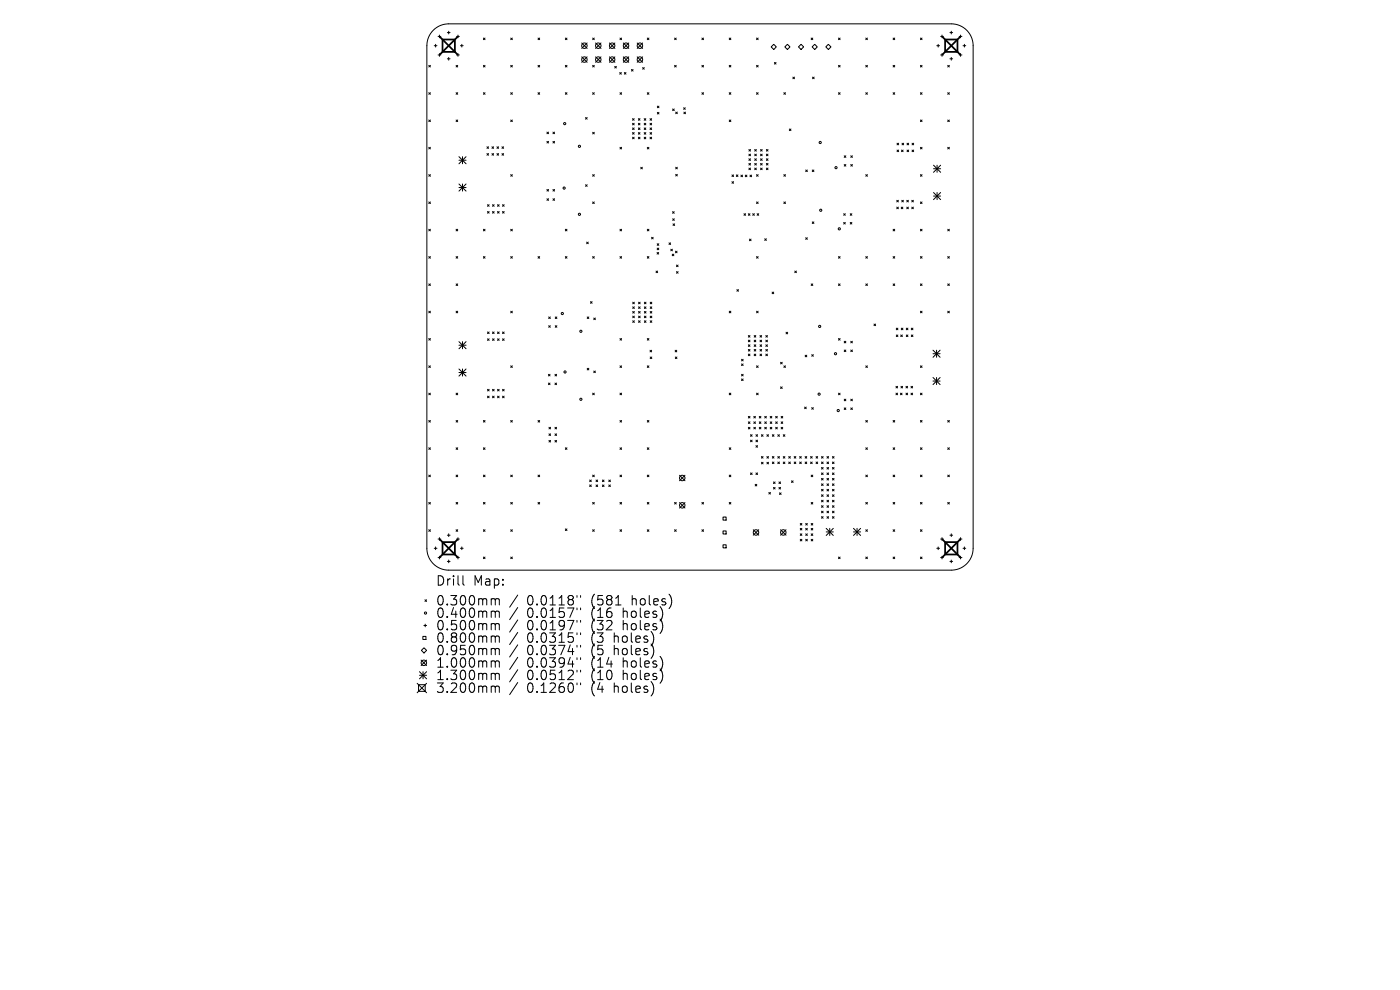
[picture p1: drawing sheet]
<svg xmlns="http://www.w3.org/2000/svg" width="297mm" height="210mm" viewBox="0 0 297 210" stroke-linecap="round" stroke-linejoin="round" font-family="sans-serif">
<defs><g id="words">
<g font-size="2.8">
<text x="92.5" y="124.5">Drill</text>
<text x="100.4" y="124.5">Map:</text>
<text x="92.5" y="128.7">0.300mm</text>
<text x="92.5" y="131.3">0.400mm</text>
<text x="111.7" y="128.7">0.0118&quot;</text>
<text x="111.7" y="131.3">0.0157&quot;</text>
<text x="125.4" y="128.7">(581</text>
<text x="125.4" y="131.3">(16</text>
<text x="132.1" y="131.3">holes)</text>
<text x="134" y="128.7">holes)</text>
<text x="92.5" y="133.9">0.500mm</text>
<text x="92.5" y="136.6">0.800mm</text>
<text x="111.7" y="133.9">0.0197&quot;</text>
<text x="111.7" y="136.6">0.0315&quot;</text>
<text x="125.4" y="133.9">(32</text>
<text x="125.4" y="136.6">(3</text>
<text x="130.2" y="136.6">holes)</text>
<text x="132.1" y="133.9">holes)</text>
<text x="92.5" y="139.2">0.950mm</text>
<text x="92.5" y="141.9">1.000mm</text>
<text x="111.7" y="139.2">0.0374&quot;</text>
<text x="111.7" y="141.9">0.0394&quot;</text>
<text x="125.4" y="139.2">(5</text>
<text x="125.4" y="141.9">(14</text>
<text x="130.2" y="139.2">holes)</text>
<text x="132.1" y="141.9">holes)</text>
<text x="92.5" y="144.5">1.300mm</text>
<text x="92.5" y="147.2">3.200mm</text>
<text x="111.7" y="144.5">0.0512&quot;</text>
<text x="111.7" y="147.2">0.1260&quot;</text>
<text x="125.4" y="144.5">(10</text>
<text x="125.4" y="147.2">(4</text>
<text x="130.2" y="147.2">holes)</text>
<text x="132.1" y="144.5">holes)</text>
</g>
</g></defs>
<g fill="none" stroke="#000" stroke-width=".21">
<path d="M91 13.9l.3 .3M91 19.7l.3 .3M91.3 13.9l-.3 .3M91.3 19.7l-.3 .3M92 6.3a4.6 4.6 0 0 1 3.2-1.2h106.6a4.6 4.6 0 0 1 4.6 4.6v106.6a4.6 4.6 0 0 1-4.6 4.6h-106.6a4.6 4.6 0 0 1-4.6-4.6v-106.6a4.6 4.6 0 0 1 1.4-3.4zM92.1 9.7h.6M92.4 9.4v.6M92.9 7.7h.6M92.9 11.7h.6M93.2 7.4v.6M93.2 11.4v.5M94.9 6.9h.6"/>
<path d="M94.9 12.5h.6M95.2 6.6v.6M95.2 12.2v.6M96.8 19.7l.3 .3M96.8 13.9l.3 .3M96.9 7.7h.5M96.9 11.7h.5M97.1 13.9l-.3 .3M97.1 19.7l-.3 .3M97.2 7.4v.6M97.2 11.4v.5M97.7 9.7h.6"/>
<path d="M98 9.4v.6M102.6 19.7l.3 .3M102.6 8.1l.3 .3M102.6 13.9l.3 .3M102.9 8.1l-.3 .3M102.9 13.9l-.3 .3M102.9 19.7l-.3 .3M108.3 19.7l.4 .3M108.3 8.1l.4 .3M108.3 13.9l.4 .3M108.7 8.1l-.4 .3M108.7 13.9l-.4 .3"/>
<path d="M108.7 19.7l-.4 .3M114.1 13.9l.4 .3M114.1 19.7l.4 .3M114.1 8.1l.4 .3M114.5 8.1l-.4 .3M114.5 19.7l-.4 .3M114.5 13.9l-.4 .3M119.9 13.9l.4 .3M119.9 8.1l.4 .3M119.9 19.7l.4 .3M120.3 13.9l-.4 .3M120.3 19.7l-.4 .3"/>
<path d="M120.3 8.1l-.4 .3M123.4 9.1l1.2 1.2M123.4 12.1l1.2 1.1M124.6 9.1l-1.2 1.2M124.6 12.1l-1.2 1.1M125.7 13.9l.4 .3M125.7 8.1l.4 .3M125.7 19.7l.4 .3M126.1 8.1l-.4 .3M126.1 13.9l-.4 .3M126.1 19.7l-.4 .3M126.3 12.1l1.2 1.1"/>
<path d="M126.3 9.1l1.2 1.2M127.5 9.1l-1.2 1.2M127.5 12.1l-1.2 1.1M129.3 12.1l1.1 1.1M129.3 9.1l1.1 1.2M130.4 14.1l.4 .3M130.4 9.1l-1.1 1.2M130.4 12.1l-1.1 1.1M130.8 14.1l-.4 .3M131.5 15.4l.3 .3M131.5 19.7l.4 .3M131.5 8.1l.4 .3"/>
<path d="M131.8 15.4l-.3 .3M131.9 8.1l-.4 .3M131.9 19.7l-.4 .3M132.2 9.1l1.2 1.2M132.2 12.1l1.2 1.1M132.5 15.4l.3 .3M132.8 15.4l-.3 .3M133.4 9.1l-1.2 1.2M133.4 12.1l-1.2 1.1M134 14.7l.3 .4M134.3 14.7l-.3 .4M135.2 12.1l1.1 1.1"/>
<path d="M135.2 9.1l1.1 1.2M136.3 14.3l.4 .4M136.3 9.1l-1.1 1.2M136.3 12.1l-1.1 1.1M136.7 14.3l-.4 .4M137.3 19.7l.4 .3M137.3 8.1l.4 .3M137.7 8.1l-.4 .3M137.7 19.7l-.4 .3M143.1 13.9l.4 .3M143.1 8.1l.4 .3M143.5 13.9l-.4 .3"/>
<path d="M143.5 8.1l-.4 .3M148.9 19.7l.4 .3M148.9 8.1l.4 .3M148.9 13.9l.4 .3M149.3 8.1l-.4 .3M149.3 13.9l-.4 .3M149.3 19.7l-.4 .3M154.7 13.9l.3 .3M154.7 19.7l.3 .3M154.7 8.1l.3 .3M155 8.1l-.3 .3M155 13.9l-.3 .3"/>
<path d="M155 19.7l-.3 .3M160.5 13.9l.3 .3M160.5 8.1l.3 .3M160.5 19.7l.3 .3M160.8 8.1l-.3 .3M160.8 19.7l-.3 .3M160.8 13.9l-.3 .3M164.1 9.4l.6 .5-.6 .6-.5-.6zM164.3 13.3l.3 .3M164.6 13.3l-.3 .3M166.3 19.7l.3 .3M166.5 9.9l.5-.5 .6 .5-.6 .6z"/>
<path d="M166.6 19.7l-.3 .3M168.2 16.4l.3 .3M168.5 16.4l-.3 .3M169.4 9.9l.5-.5 .6 .5-.6 .6zM172.1 8.1l.3 .3M172.4 16.4l.3 .3M172.4 8.1l-.3 .3M172.7 16.4l-.3 .3M172.8 9.4l.6 .5-.6 .6-.5-.6zM175.2 9.9l.5-.5 .6 .5-.6 .6zM177.9 13.9l.3 .3M177.9 8.1l.3 .3"/>
<path d="M177.9 19.7l.3 .3M178.2 8.1l-.3 .3M178.2 13.9l-.3 .3M178.2 19.7l-.3 .3M183.7 19.7l.3 .3M183.7 13.9l.3 .3M183.7 8.1l.3 .3M184 19.7l-.3 .3M184 13.9l-.3 .3M184 8.1l-.3 .3M189.5 19.7l.3 .3M189.5 8.1l.3 .3"/>
<path d="M189.5 13.9l.3 .3M189.8 13.9l-.3 .3M189.8 19.7l-.3 .3M189.8 8.1l-.3 .3M195.3 13.9l.3 .3M195.3 19.7l.3 .3M195.3 8.1l.3 .3M195.6 8.1l-.3 .3M195.6 13.9l-.3 .3M195.6 19.7l-.3 .3M198.7 9.7h.6M199 9.4v.6"/>
<path d="M199.6 7.7h.5M199.6 11.7h.5M199.8 7.4v.6M199.8 11.4v.5M201.1 13.9l.3 .3M201.1 19.7l.3 .3M201.4 19.7l-.3 .3M201.4 13.9l-.3 .3M201.5 6.9h.6M201.5 12.5h.6M201.8 6.6v.6M201.8 12.2v.6"/>
<path d="M203.5 7.7h.6M203.5 11.7h.6M203.8 7.4v.6M203.8 11.4v.5M204.3 9.7h.6M204.6 9.4v.6M91 25.5l.3 .3M91 31.2l.3 .4M91 37l.3 .4M91.3 25.5l-.3 .3M91.3 31.2l-.3 .4M91.3 37l-.3 .4"/>
<path d="M96.8 25.5l.3 .3M97.1 25.5l-.3 .3M97.4 33.2l1.5 1.5M97.4 34h1.5M97.4 39l1.5 1.5M97.4 39.8h1.5M98.1 33.2v1.5M98.1 39v1.5M98.9 33.2l-1.5 1.5M98.9 39l-1.5 1.5M103.3 31.1l.4 .4M103.3 32.6l.4 .3"/>
<path d="M103.7 31.1l-.4 .4M103.7 32.6l-.4 .3M104.4 31.1l.3 .4M104.4 32.6l.3 .3M104.7 31.1l-.3 .4M104.7 32.6l-.3 .3M105.4 31.1l.4 .4M105.4 32.6l.4 .3M105.8 31.1l-.4 .4M105.8 32.6l-.4 .3M106.5 31.1l.3 .4M106.5 32.6l.3 .3"/>
<path d="M106.8 31.1l-.3 .4M106.8 32.6l-.3 .3M108.3 25.5l.4 .3M108.3 37l.4 .4M108.7 25.5l-.4 .3M108.7 37l-.4 .4M116 28l.4 .4M116 30l.4 .3M116.4 28l-.4 .4M116.4 30l-.4 .3M117.3 28l.4 .4M117.3 30l.4 .3"/>
<path d="M117.7 28l-.4 .4M117.7 30l-.4 .3M124.2 24.9l.4 .4M124.2 39.2l.4 .3M124.6 24.9l-.4 .4M124.6 39.2l-.4 .3M125.7 28.1l.4 .3M125.7 37l.4 .4M126.1 37l-.4 .4M126.1 28.1l-.4 .3M131.5 31.2l.4 .4M131.9 31.2l-.4 .4"/>
<path d="M134.2 28.1l.3 .4M134.2 25.2l.3 .3M134.2 26.1l.3 .4M134.2 27.1l.3 .4M134.2 29.1l.3 .4M134.5 25.2l-.3 .3M134.5 26.1l-.3 .4M134.5 27.1l-.3 .4M134.5 28.1l-.3 .4M134.5 29.1l-.3 .4M135.4 25.2l.4 .3M135.4 26.1l.4 .4"/>
<path d="M135.4 27.1l.4 .4M135.4 28.1l.4 .4M135.4 29.1l.4 .4M135.8 25.2l-.4 .3M135.8 26.1l-.4 .4M135.8 27.1l-.4 .4M135.8 28.1l-.4 .4M135.8 29.1l-.4 .4M135.9 35.5l.4 .3M136.3 35.5l-.4 .3M136.7 25.2l.3 .3M136.7 26.1l.3 .4"/>
<path d="M136.7 27.1l.3 .4M136.7 28.1l.3 .4M136.7 29.1l.3 .4M137 25.2l-.3 .3M137 26.1l-.3 .4M137 27.1l-.3 .4M137 28.1l-.3 .4M137 29.1l-.3 .4M137.3 31.2l.4 .4M137.7 31.2l-.4 .4M137.9 25.2l.3 .3M137.9 26.1l.3 .4"/>
<path d="M137.9 27.1l.3 .4M137.9 28.1l.3 .4M137.9 29.1l.3 .4M138.2 25.2l-.3 .3M138.2 26.1l-.3 .4M138.2 27.1l-.3 .4M138.2 28.1l-.3 .4M138.2 29.1l-.3 .4M139.5 22.5l.3 .4M139.5 23.8l.3 .4M139.8 23.8l-.3 .4M139.8 22.5l-.3 .4"/>
<path d="M142.7 23.1l.3 .4M143 23.1l-.3 .4M143.3 35.5l.4 .3M143.3 37l.4 .3M143.3 23.8l.4 .3M143.7 35.5l-.4 .3M143.7 37l-.4 .3M143.7 23.8l-.4 .3M145 22.9l.4 .3M145.1 23.8l.3 .3M145.4 22.9l-.4 .3M145.4 23.8l-.3 .3"/>
<path d="M154.7 25.5l.3 .3M155 25.5l-.3 .3M155.3 37.1l.3 .3M155.3 38.5l.3 .4M155.6 37.1l-.3 .3M155.6 38.5l-.3 .4M156.2 37.1l.4 .3M156.6 37.1l-.4 .3M157.2 37.1l.3 .4M157.5 37.1l-.3 .4M158.1 37.1l.4 .4M158.5 37.1l-.4 .4"/>
<path d="M158.9 31.7l.3 .4M158.9 32.7l.3 .3M158.9 33.7l.3 .3M158.9 34.7l.3 .3M158.9 35.7l.3 .3M159.1 37.1l.4 .4M159.2 31.7l-.3 .4M159.2 32.7l-.3 .3M159.2 33.7l-.3 .3M159.2 34.7l-.3 .3M159.2 35.7l-.3 .3M159.5 37.1l-.4 .4"/>
<path d="M160.1 31.7l.4 .4M160.1 32.7l.4 .3M160.1 33.7l.4 .3M160.1 34.7l.4 .3M160.1 35.7l.4 .3M160.5 31.7l-.4 .4M160.5 33.7l-.4 .3M160.5 32.7l-.4 .3M160.5 34.7l-.4 .3M160.5 35.7l-.4 .3M160.5 37l.3 .4M160.8 37l-.3 .4"/>
<path d="M161.3 31.7l.4 .4M161.3 32.7l.4 .3M161.3 33.7l.4 .3M161.3 34.7l.4 .3M161.3 35.7l.4 .3M161.7 31.7l-.4 .4M161.7 32.7l-.4 .3M161.7 33.7l-.4 .3M161.7 34.7l-.4 .3M161.7 35.7l-.4 .3M162.6 31.7l.3 .4M162.6 32.7l.3 .3"/>
<path d="M162.6 33.7l.3 .3M162.6 34.7l.3 .3M162.6 35.7l.3 .3M162.9 31.7l-.3 .4M162.9 32.7l-.3 .3M162.9 33.7l-.3 .3M162.9 34.7l-.3 .3M162.9 35.7l-.3 .3M166.3 37l.3 .4M166.6 37l-.3 .4M167.4 27.4l.4 .3M167.8 27.4l-.4 .3"/>
<path d="M170.9 36.1l.4 .3M171.3 36.1l-.4 .3M172.3 36.1l.4 .3M172.7 36.1l-.4 .3M179.1 33l.3 .4M179.1 34.9l.3 .3M179.4 33l-.3 .4M179.4 34.9l-.3 .3M180.5 33l.3 .4M180.5 34.9l.3 .3M180.8 33l-.3 .4M180.8 34.9l-.3 .3"/>
<path d="M183.7 37l.3 .4M184 37l-.3 .4M190.3 30.4l.3 .3M190.3 31.8l.3 .4M190.6 30.4l-.3 .3M190.6 31.8l-.3 .4M191.2 31.8l.4 .4M191.4 30.4l.3 .3M191.6 31.8l-.4 .4M191.7 30.4l-.3 .3M192.4 30.4l.4 .3M192.4 31.8l.4 .4"/>
<path d="M192.8 30.4l-.4 .3M192.8 31.8l-.4 .4M193.5 30.4l.3 .3M193.5 31.8l.3 .4M193.8 30.4l-.3 .3M193.8 31.8l-.3 .4M195.3 25.5l.3 .3M195.3 31.2l.3 .4M195.3 37l.3 .4M195.6 31.2l-.3 .4M195.6 37l-.3 .4M195.6 25.5l-.3 .3"/>
<path d="M198 35l1.6 1.6M198 35.8h1.6M198.8 35v1.6M199.6 35l-1.6 1.6M201.1 31.2l.3 .4M201.1 25.5l.3 .3M201.4 25.5l-.3 .3M201.4 31.2l-.3 .4M91 42.8l.3 .4M91 48.6l.3 .4M91 54.4l.3 .4M91.3 42.8l-.3 .4"/>
<path d="M91.3 48.6l-.3 .4M91.3 54.4l-.3 .4M96.8 48.6l.3 .4M96.8 54.4l.3 .4M97.1 48.6l-.3 .4M97.1 54.4l-.3 .4M102.6 48.6l.3 .4M102.6 54.4l.3 .4M102.9 48.6l-.3 .4M102.9 54.4l-.3 .4M103.4 43.4l.4 .4M103.4 44.9l.4 .3"/>
<path d="M103.8 43.4l-.4 .4M103.8 44.9l-.4 .3M104.5 43.4l.3 .4M104.5 44.9l.3 .3M104.8 43.4l-.3 .4M104.8 44.9l-.3 .3M105.5 43.4l.4 .4M105.5 44.9l.4 .3M105.9 43.4l-.4 .4M105.9 44.9l-.4 .3M106.6 43.4l.4 .4M106.6 44.9l.4 .3"/>
<path d="M107 43.4l-.4 .4M107 44.9l-.4 .3M108.3 54.4l.4 .4M108.3 48.6l.4 .4M108.7 48.6l-.4 .4M108.7 54.4l-.4 .4M114.1 54.4l.4 .4M114.5 54.4l-.4 .4M116 40.2l.4 .3M116 42.2l.4 .3M116.4 40.2l-.4 .3M116.4 42.2l-.4 .3"/>
<path d="M117.3 40.2l.4 .3M117.3 42.2l.4 .3M117.7 40.2l-.4 .3M117.7 42.2l-.4 .3M119.9 48.6l.4 .4M119.9 54.4l.4 .4M120.3 48.6l-.4 .4M120.3 54.4l-.4 .4M124.5 51.4l.3 .3M124.8 51.4l-.3 .3M125.7 54.4l.4 .4M125.7 42.8l.4 .4"/>
<path d="M126.1 42.8l-.4 .4M126.1 54.4l-.4 .4M131.5 48.6l.4 .4M131.5 54.4l.4 .4M131.9 48.6l-.4 .4M131.9 54.4l-.4 .4M137.3 48.6l.4 .4M137.3 54.4l.4 .4M137.7 48.6l-.4 .4M137.7 54.4l-.4 .4M138.2 50.3l.4 .4M138.6 50.3l-.4 .4"/>
<path d="M139.2 57.5l.3 .3M139.4 53.6l.3 .3M139.4 52.6l.4 .4M139.4 51.7l.4 .4M139.5 57.5l-.3 .3M139.7 53.6l-.3 .3M139.8 52.6l-.4 .4M139.8 51.7l-.4 .4M141.9 51.5l.4 .4M142.3 51.5l-.4 .4M142.3 52.9l.3 .3M142.6 53.9l.4 .4"/>
<path d="M142.6 52.9l-.3 .3M142.7 44.9l.3 .3M142.7 46.4l.4 .4M142.8 47.5l.3 .3M143 53.9l-.4 .4M143 44.9l-.3 .3M143.1 46.4l-.4 .4M143.1 47.5l-.3 .3M143.3 53.3l.3 .3M143.5 57.6l.4 .4M143.5 56.2l.4 .4M143.6 53.3l-.3 .3"/>
<path d="M143.9 56.2l-.4 .4M143.9 57.6l-.4 .4M157.8 45.3l.4 .4M158.2 45.3l-.4 .4M158.8 45.3l.3 .4M159 50.7l.3 .4M159.1 45.3l-.3 .4M159.3 50.7l-.3 .4M159.7 45.3l.3 .4M160 45.3l-.3 .4M160.5 42.8l.3 .4M160.5 54.4l.3 .4"/>
<path d="M160.6 45.3l.4 .4M160.8 42.8l-.3 .4M160.8 54.4l-.3 .4M161 45.3l-.4 .4M162.2 50.6l.4 .4M162.6 50.6l-.4 .4M166.3 42.8l.3 .4M166.6 42.8l-.3 .4M168.6 57.5l.4 .3M169 57.5l-.4 .3M170.9 50.4l.4 .4M171.3 50.4l-.4 .4"/>
<path d="M172.3 47.1l.4 .3M172.7 47.1l-.4 .3M177.9 54.4l.3 .4M178.2 54.4l-.3 .4M179 45.3l.3 .4M179 47.2l.3 .3M179.3 45.3l-.3 .4M179.3 47.2l-.3 .3M180.4 45.3l.3 .4M180.4 47.2l.3 .3M180.7 45.3l-.3 .4M180.7 47.2l-.3 .3"/>
<path d="M183.7 54.4l.3 .4M184 54.4l-.3 .4M189.5 54.4l.3 .4M189.5 48.6l.3 .4M189.8 48.6l-.3 .4M189.8 54.4l-.3 .4M190.2 42.5l.4 .3M190.2 43.9l.4 .4M190.6 42.5l-.4 .3M190.6 43.9l-.4 .4M191.2 43.9l.3 .4M191.3 42.5l.4 .3"/>
<path d="M191.5 43.9l-.3 .4M191.7 42.5l-.4 .3M192.4 42.5l.3 .3M192.4 43.9l.3 .4M192.7 43.9l-.3 .4M192.7 42.5l-.3 .3M193.4 42.5l.4 .3M193.4 43.9l.4 .4M193.8 42.5l-.4 .3M193.8 43.9l-.4 .4M195.3 54.4l.3 .4M195.3 42.8l.3 .4"/>
<path d="M195.3 48.6l.3 .4M195.6 54.4l-.3 .4M195.6 48.6l-.3 .4M195.6 42.8l-.3 .4M198 40.8l1.6 1.5M198 41.6h1.6M198.8 40.8v1.5M199.6 40.8l-1.6 1.5M201.1 48.6l.3 .4M201.1 54.4l.3 .4M201.4 48.6l-.3 .4M201.4 54.4l-.3 .4"/>
<path d="M91 60.2l.3 .4M91 66l.3 .4M91 71.8l.3 .4M91 77.6l.3 .4M91.3 60.2l-.3 .4M91.3 66l-.3 .4M91.3 71.8l-.3 .4M91.3 77.6l-.3 .4M96.8 60.2l.3 .4M96.8 66l.3 .4M97.1 60.2l-.3 .4M97.1 66l-.3 .4"/>
<path d="M97.4 72.5l1.5 1.5M97.4 78.3l1.5 1.5M97.4 73.2h1.5M97.4 79h1.5M98.1 72.5v1.5M98.1 78.3v1.5M98.9 72.5l-1.5 1.5M98.9 78.3l-1.5 1.5M103.4 70.4l.4 .4M103.4 71.9l.4 .3M103.8 70.4l-.4 .4M103.8 71.9l-.4 .3"/>
<path d="M104.5 70.4l.3 .4M104.5 71.9l.3 .3M104.8 70.4l-.3 .4M104.8 71.9l-.3 .3M105.5 70.4l.4 .4M105.5 71.9l.4 .3M105.9 70.4l-.4 .4M105.9 71.9l-.4 .3M106.6 70.4l.4 .4M106.6 71.9l.4 .3M107 70.4l-.4 .4M107 71.9l-.4 .3"/>
<path d="M108.3 66l.4 .4M108.3 77.6l.4 .4M108.7 66l-.4 .4M108.7 77.6l-.4 .4M116.3 79.4l.4 .3M116.4 67.2l.3 .4M116.4 69.1l.3 .3M116.7 79.4l-.4 .3M116.7 67.2l-.3 .4M116.7 69.1l-.3 .3M117.7 79.4l.4 .3M117.8 67.2l.3 .4"/>
<path d="M117.8 69.1l.3 .3M118.1 79.4l-.4 .3M118.1 67.2l-.3 .4M118.1 69.1l-.3 .3M124.6 67.2l.3 .4M124.6 78.1l.3 .4M124.9 67.2l-.3 .4M124.9 78.1l-.3 .4M125.3 64l.3 .3M125.6 64l-.3 .3M126 67.5l.3 .3M126 78.7l.3 .4"/>
<path d="M126.3 67.5l-.3 .3M126.3 78.7l-.3 .4M131.5 71.8l.4 .4M131.5 77.6l.4 .4M131.9 71.8l-.4 .4M131.9 77.6l-.4 .4M134.2 64.1l.4 .4M134.2 65.1l.4 .3M134.2 66.1l.4 .3M134.2 67.1l.4 .3M134.2 68l.4 .4M134.6 64.1l-.4 .4"/>
<path d="M134.6 65.1l-.4 .3M134.6 66.1l-.4 .3M134.6 67.1l-.4 .3M134.6 68l-.4 .4M135.5 64.1l.3 .4M135.5 65.1l.3 .3M135.5 66.1l.3 .3M135.5 67.1l.3 .3M135.5 68l.3 .4M135.8 64.1l-.3 .4M135.8 65.1l-.3 .3M135.8 66.1l-.3 .3"/>
<path d="M135.8 67.1l-.3 .3M135.8 68l-.3 .4M136.7 64.1l.3 .4M136.7 65.1l.3 .3M136.7 66.1l.3 .3M136.7 67.1l.3 .3M136.7 68l.3 .4M137 64.1l-.3 .4M137 65.1l-.3 .3M137 66.1l-.3 .3M137 67.1l-.3 .3M137 68l-.3 .4"/>
<path d="M137.3 77.6l.4 .4M137.3 71.8l.4 .4M137.7 71.8l-.4 .4M137.7 77.6l-.4 .4M137.9 74.3l.3 .3M137.9 75.7l.4 .4M137.9 64.1l.4 .4M137.9 65.1l.4 .3M137.9 66.1l.4 .3M137.9 67.1l.4 .3M137.9 68l.4 .4M138.2 74.3l-.3 .3"/>
<path d="M138.3 75.7l-.4 .4M138.3 64.1l-.4 .4M138.3 65.1l-.4 .3M138.3 66.1l-.4 .3M138.3 67.1l-.4 .3M138.3 68l-.4 .4M143.2 74.3l.4 .3M143.3 75.7l.3 .4M143.6 74.3l-.4 .3M143.6 75.7l-.3 .4M154.7 66l.3 .4M155 66l-.3 .4"/>
<path d="M156.3 61.4l.4 .4M156.7 61.4l-.4 .4M157.3 76.2l.4 .4M157.3 77.2l.4 .3M157.3 79.4l.4 .3M157.7 76.2l-.4 .4M157.7 77.2l-.4 .3M157.7 79.4l-.4 .3M158.8 71.2l.3 .3M158.8 72.2l.3 .3M158.8 73.1l.3 .4M158.8 74.1l.3 .4"/>
<path d="M158.8 75.1l.3 .4M159.1 72.2l-.3 .3M159.1 71.2l-.3 .3M159.1 73.1l-.3 .4M159.1 74.1l-.3 .4M159.1 75.1l-.3 .4M160 71.2l.3 .3M160 72.2l.3 .3M160 73.1l.3 .4M160 74.1l.3 .4M160 75.1l.3 .4M160.3 72.2l-.3 .3"/>
<path d="M160.3 71.2l-.3 .3M160.3 73.1l-.3 .4M160.3 74.1l-.3 .4M160.3 75.1l-.3 .4M160.5 66l.3 .4M160.5 77.6l.3 .4M160.8 66l-.3 .4M160.8 77.6l-.3 .4M161.2 75.1l.4 .4M161.2 71.2l.4 .3M161.2 72.2l.4 .3M161.2 73.1l.4 .4"/>
<path d="M161.2 74.1l.4 .4M161.6 71.2l-.4 .3M161.6 72.2l-.4 .3M161.6 73.1l-.4 .4M161.6 74.1l-.4 .4M161.6 75.1l-.4 .4M162.5 75.1l.3 .4M162.5 71.2l.3 .3M162.5 72.2l.3 .3M162.5 73.1l.3 .4M162.5 74.1l.3 .4M162.8 71.2l-.3 .3"/>
<path d="M162.8 72.2l-.3 .3M162.8 73.1l-.3 .4M162.8 74.1l-.3 .4M162.8 75.1l-.3 .4M163.8 62l.3 .3M164.1 62l-.3 .3M165.6 76.9l.3 .3M165.9 76.9l-.3 .3M166.3 77.6l.3 .4M166.6 77.6l-.3 .4M166.8 70.5l.3 .3M167.1 70.5l-.3 .3"/>
<path d="M170.8 75.3l.4 .4M171.2 75.3l-.4 .4M172.1 60.2l.3 .4M172.2 75.2l.3 .4M172.4 60.2l-.3 .4M172.5 75.2l-.3 .4M177.9 71.8l.3 .4M177.9 60.2l.3 .4M178.2 60.2l-.3 .4M178.2 71.8l-.3 .4M179.1 72.4l.3 .3M179.1 74.2l.3 .4"/>
<path d="M179.4 72.4l-.3 .3M179.4 74.2l-.3 .4M180.5 74.2l.3 .4M180.5 72.4l.3 .3M180.8 72.4l-.3 .3M180.8 74.2l-.3 .4M183.7 60.2l.3 .4M183.7 77.6l.3 .4M184 77.6l-.3 .4M184 60.2l-.3 .4M185.4 68.7l.4 .4M185.8 68.7l-.4 .4"/>
<path d="M189.5 60.2l.3 .4M189.8 60.2l-.3 .4M190.1 69.6l.4 .4M190.1 71.1l.4 .3M190.5 69.6l-.4 .4M190.5 71.1l-.4 .3M191.1 71.1l.3 .3M191.2 69.6l.3 .4M191.4 71.1l-.3 .3M191.5 69.6l-.3 .4M192.3 69.6l.3 .4M192.3 71.1l.3 .3"/>
<path d="M192.6 69.6l-.3 .4M192.6 71.1l-.3 .3M193.3 69.6l.4 .4M193.3 71.1l.4 .3M193.7 69.6l-.4 .4M193.7 71.1l-.4 .3M195.3 77.6l.3 .4M195.3 60.2l.3 .4M195.3 66l.3 .4M195.6 60.2l-.3 .4M195.6 66l-.3 .4M195.6 77.6l-.3 .4"/>
<path d="M197.9 74.3l1.5 1.5M197.9 75h1.5M198.7 74.3v1.5M199.4 74.3l-1.5 1.5M201.1 60.2l.3 .4M201.1 66l.3 .4M201.4 60.2l-.3 .4M201.4 66l-.3 .4M91 83.4l.3 .3M91 89.2l.3 .3M91 95l.3 .3M91.3 83.4l-.3 .3"/>
<path d="M91.3 89.2l-.3 .3M91.3 95l-.3 .3M96.8 83.4l.3 .3M96.8 95l.3 .3M96.8 89.2l.3 .3M97.1 83.4l-.3 .3M97.1 89.2l-.3 .3M97.1 95l-.3 .3M102.6 89.2l.3 .3M102.6 95l.3 .3M102.9 89.2l-.3 .3M102.9 95l-.3 .3"/>
<path d="M103.4 82.6l.4 .3M103.4 84l.4 .4M103.8 82.6l-.4 .3M103.8 84l-.4 .4M104.5 82.6l.3 .3M104.5 84l.3 .4M104.8 82.6l-.3 .3M104.8 84l-.3 .4M105.5 82.6l.4 .3M105.5 84l.4 .4M105.9 82.6l-.4 .3M105.9 84l-.4 .4"/>
<path d="M106.6 82.6l.4 .3M106.6 84l.4 .4M107 82.6l-.4 .3M107 84l-.4 .4M108.3 89.2l.4 .3M108.7 89.2l-.4 .3M114.1 89.2l.4 .3M114.5 89.2l-.4 .3M116.3 81.3l.4 .3M116.5 93.4l.3 .4M116.5 90.6l.3 .4M116.5 92l.3 .4"/>
<path d="M116.7 81.3l-.4 .3M116.8 90.6l-.3 .4M116.8 92l-.3 .4M116.8 93.4l-.3 .4M117.7 81.3l.4 .3M117.7 90.6l.4 .4M117.7 92l.4 .4M117.7 93.4l.4 .4M118.1 81.3l-.4 .3M118.1 90.6l-.4 .4M118.1 92l-.4 .4M118.1 93.4l-.4 .4"/>
<path d="M119.9 95l.4 .3M120.3 95l-.4 .3M125.7 83.4l.4 .3M126.1 83.4l-.4 .3M131.5 95l.4 .3M131.5 89.2l.4 .3M131.5 83.4l.4 .3M131.9 83.4l-.4 .3M131.9 89.2l-.4 .3M131.9 95l-.4 .3M137.3 95l.4 .3M137.3 89.2l.4 .3"/>
<path d="M137.7 89.2l-.4 .3M137.7 95l-.4 .3M154.7 83.4l.3 .3M154.7 95l.3 .3M155 83.4l-.3 .3M155 95l-.3 .3M157.3 80.4l.4 .3M157.7 80.4l-.4 .3M158.8 88.3l.3 .4M158.8 89.5l.3 .3M158.8 90.6l.3 .4M159.1 88.3l-.3 .4"/>
<path d="M159.1 89.5l-.3 .3M159.1 90.6l-.3 .4M159.2 92.2l.4 .4M159.2 93.4l.4 .3M159.6 92.2l-.4 .4M159.6 93.4l-.4 .3M159.9 89.5l.4 .3M159.9 90.6l.4 .4M159.9 88.3l.4 .4M160.3 88.3l-.4 .4M160.3 89.5l-.4 .3M160.3 90.6l-.4 .4"/>
<path d="M160.4 93.4l.3 .3M160.4 94.5l.3 .4M160.4 92.2l.3 .4M160.5 83.4l.3 .3M160.7 92.2l-.3 .4M160.7 93.4l-.3 .3M160.7 94.5l-.3 .4M160.8 83.4l-.3 .3M161.1 90.6l.3 .4M161.1 89.5l.3 .3M161.1 88.3l.3 .4M161.4 88.3l-.3 .4"/>
<path d="M161.4 89.5l-.3 .3M161.4 90.6l-.3 .4M161.5 92.2l.4 .4M161.5 96.8l.4 .4M161.5 98.1l.4 .3M161.9 92.2l-.4 .4M161.9 96.8l-.4 .4M161.9 98.1l-.4 .3M162.2 88.3l.4 .4M162.2 90.6l.4 .4M162.2 89.5l.4 .3M162.6 88.3l-.4 .4"/>
<path d="M162.6 89.5l-.4 .3M162.6 90.6l-.4 .4M162.7 92.2l.3 .4M162.7 96.8l.3 .4M162.7 98.1l.3 .3M163 96.8l-.3 .4M163 92.2l-.3 .4M163 98.1l-.3 .3M163.4 89.5l.3 .3M163.4 90.6l.3 .4M163.4 88.3l.3 .4M163.7 88.3l-.3 .4"/>
<path d="M163.7 89.5l-.3 .3M163.7 90.6l-.3 .4M163.8 98l.4 .4M163.8 92.2l.4 .4M163.8 96.8l.4 .4M164.2 96.8l-.4 .4M164.2 92.2l-.4 .4M164.2 98l-.4 .4M164.6 90.6l.3 .4M164.6 89.5l.3 .3M164.6 88.3l.3 .4M164.9 88.3l-.3 .4"/>
<path d="M164.9 89.5l-.3 .3M164.9 90.6l-.3 .4M165 96.8l.4 .4M165 98l.4 .4M165 92.2l.4 .4M165.4 96.8l-.4 .4M165.4 92.2l-.4 .4M165.4 98l-.4 .4M165.6 82.1l.3 .3M165.7 90.6l.4 .4M165.7 89.5l.4 .3M165.7 88.3l.4 .4"/>
<path d="M165.9 82.1l-.3 .3M166.1 88.3l-.4 .4M166.1 89.5l-.4 .3M166.1 90.6l-.4 .4M166.2 92.2l.3 .4M166.2 96.8l.3 .4M166.2 98l.3 .4M166.5 92.2l-.3 .4M166.5 96.8l-.3 .4M166.5 98l-.3 .4M167.3 96.8l.4 .4M167.3 98l.4 .4"/>
<path d="M167.7 96.8l-.4 .4M167.7 98l-.4 .4M168.5 98l.3 .4M168.5 96.8l.3 .4M168.8 96.8l-.3 .4M168.8 98l-.3 .4M169.6 98l.4 .4M169.6 96.8l.4 .4M170 96.8l-.4 .4M170 98l-.4 .4M170.7 86.4l.3 .3M170.8 96.8l.3 .4"/>
<path d="M170.8 98l.3 .4M171 86.4l-.3 .3M171.1 96.8l-.3 .4M171.1 98l-.3 .4M172 98l.3 .4M172 96.8l.3 .4M172.2 86.5l.3 .3M172.3 96.8l-.3 .4M172.3 98l-.3 .4M172.5 86.5l-.3 .3M173.1 98l.4 .4M173.1 96.8l.4 .4"/>
<path d="M173.5 96.8l-.4 .4M173.5 98l-.4 .4M174.3 99.2l.3 .3M174.3 98l.3 .4M174.3 96.8l.3 .4M174.6 96.8l-.3 .4M174.6 98l-.3 .4M174.6 99.2l-.3 .3M175.4 99.2l.4 .3M175.4 98l.4 .4M175.4 96.8l.4 .4M175.8 96.8l-.4 .4"/>
<path d="M175.8 98l-.4 .4M175.8 99.2l-.4 .3M176.6 99.2l.3 .3M176.6 98l.3 .4M176.6 96.8l.3 .4M176.9 96.8l-.3 .4M176.9 98l-.3 .4M176.9 99.2l-.3 .3M177.9 83.4l.3 .3M178.2 83.4l-.3 .3M179.1 84.7l.3 .3M179.1 86.5l.3 .4"/>
<path d="M179.4 84.7l-.3 .3M179.4 86.5l-.3 .4M180.5 84.7l.3 .3M180.5 86.5l.3 .4M180.8 84.7l-.3 .3M180.8 86.5l-.3 .4M183.7 89.2l.3 .3M183.7 95l.3 .3M184 89.2l-.3 .3M184 95l-.3 .3M189.5 95l.3 .3M189.5 89.2l.3 .3"/>
<path d="M189.8 89.2l-.3 .3M189.8 95l-.3 .3M190.1 81.9l.3 .4M190.1 83.4l.3 .3M190.4 81.9l-.3 .4M190.4 83.4l-.3 .3M191 83.4l.4 .3M191.1 81.9l.4 .4M191.4 83.4l-.4 .3M191.5 81.9l-.4 .4M192.2 81.9l.3 .4M192.2 83.4l.3 .3"/>
<path d="M192.5 81.9l-.3 .4M192.5 83.4l-.3 .3M193.3 81.9l.3 .4M193.3 83.4l.3 .3M193.6 81.9l-.3 .4M193.6 83.4l-.3 .3M195.3 89.2l.3 .3M195.3 83.4l.3 .3M195.3 95l.3 .3M195.6 83.4l-.3 .3M195.6 89.2l-.3 .3M195.6 95l-.3 .3"/>
<path d="M197.9 80.1l1.5 1.5M197.9 80.8h1.5M198.7 80.1v1.5M199.4 80.1l-1.5 1.5M201.1 95l.3 .3M201.1 89.2l.3 .3M201.4 95l-.3 .3M201.4 89.2l-.3 .3M91 100.8l.3 .3M91 106.6l.3 .3M91 112.4l.3 .3M91.3 100.8l-.3 .3"/>
<path d="M91.3 106.6l-.3 .3M91.3 112.4l-.3 .3M92.1 116.3h.6M92.4 116v.6M92.9 114.3h.6M92.9 118.3h.6M93.2 114.1v.5M93.2 118v.6M94.9 113.5h.6M94.9 119.1h.6M95.2 113.2v.6M95.2 118.8v.6"/>
<path d="M96.8 100.8l.3 .3M96.8 112.4l.3 .3M96.8 106.6l.3 .3M96.9 114.3h.5M96.9 118.3h.5M97.1 100.8l-.3 .3M97.1 106.6l-.3 .3M97.1 112.4l-.3 .3M97.2 114.1v.5M97.2 118v.6M97.7 116.3h.6M98 116v.6"/>
<path d="M102.6 100.8l.3 .3M102.6 118.2l.3 .3M102.6 112.4l.3 .3M102.6 106.6l.3 .3M102.9 100.8l-.3 .3M102.9 106.6l-.3 .3M102.9 112.4l-.3 .3M102.9 118.2l-.3 .3M108.3 106.6l.4 .3M108.3 100.8l.4 .3M108.3 118.2l.4 .3M108.3 112.4l.4 .3"/>
<path d="M108.7 100.8l-.4 .3M108.7 106.6l-.4 .3M108.7 112.4l-.4 .3M108.7 118.2l-.4 .3M114.1 106.6l.4 .3M114.1 100.8l.4 .3M114.5 100.8l-.4 .3M114.5 106.6l-.4 .3M119.9 112.2l.4 .3M120.3 112.2l-.4 .3M125.1 101.8l.3 .4M125.1 102.9l.3 .3"/>
<path d="M125.4 101.8l-.3 .4M125.4 102.9l-.3 .3M125.7 112.4l.4 .3M125.7 100.8l.4 .3M125.7 106.6l.4 .3M126.1 100.8l-.4 .3M126.1 106.6l-.4 .3M126.1 112.4l-.4 .3M126.4 101.8l.4 .4M126.4 102.9l.4 .3M126.8 101.8l-.4 .4M126.8 102.9l-.4 .3"/>
<path d="M127.8 102.9l.3 .3M127.8 101.8l.3 .4M128.1 101.8l-.3 .4M128.1 102.9l-.3 .3M129.1 101.8l.4 .4M129.1 102.9l.4 .3M129.5 101.8l-.4 .4M129.5 102.9l-.4 .3M131.5 100.8l.4 .3M131.5 106.6l.4 .3M131.5 112.4l.4 .3M131.9 100.8l-.4 .3"/>
<path d="M131.9 106.6l-.4 .3M131.9 112.4l-.4 .3M137.3 100.8l.4 .3M137.3 112.4l.4 .3M137.3 106.6l.4 .3M137.7 100.8l-.4 .3M137.7 106.6l-.4 .3M137.7 112.4l-.4 .3M143.1 112.4l.4 .3M143.1 106.6l.4 .3M143.5 106.6l-.4 .3M143.5 112.4l-.4 .3"/>
<path d="M144.2 100.8l1.1 1.2M144.2 106.6l1.1 1.2M145.3 100.8l-1.1 1.2M145.3 106.6l-1.1 1.2M148.9 106.6l.4 .3M148.9 112.4l.4 .3M149.3 106.6l-.4 .3M149.3 112.4l-.4 .3M153.4 109.7h.6v.6h-.6zM153.4 112.6h.6v.7h-.6zM153.4 115.6h.6v.6h-.6zM154.7 106.6l.3 .3"/>
<path d="M154.7 100.8l.3 .3M155 100.8l-.3 .3M155 106.6l-.3 .3M159.2 100.3l.4 .4M159.6 100.3l-.4 .4M159.8 112.4l1.2 1.1M160.2 102.7l.4 .4M160.4 100.3l.3 .4M160.6 102.7l-.4 .4M160.7 100.3l-.3 .4M161 112.4l-1.2 1.1M163.1 104.5l.4 .3"/>
<path d="M163.5 104.5l-.4 .3M164.1 102.2l.3 .4M164.1 103.4l.3 .3M164.4 102.2l-.3 .4M164.4 103.4l-.3 .3M165.2 103.4l.4 .3M165.2 102.2l.4 .4M165.4 104.5l.3 .4M165.6 102.2l-.4 .4M165.6 103.4l-.4 .3M165.6 112.4l1.2 1.1M165.7 104.5l-.3 .4"/>
<path d="M166.8 112.4l-1.2 1.1M167.9 102l.4 .3M168.3 102l-.4 .3M169.8 111l.3 .4M169.8 112.1l.3 .3M169.8 113.2l.3 .4M169.8 114.4l.3 .3M170.1 111l-.3 .4M170.1 112.1l-.3 .3M170.1 113.2l-.3 .4M170.1 114.4l-.3 .3M170.9 111l.4 .4"/>
<path d="M170.9 113.2l.4 .4M170.9 114.4l.4 .3M170.9 112.1l.4 .3M171.3 112.1l-.4 .3M171.3 113.2l-.4 .4M171.3 111l-.4 .4M171.3 114.4l-.4 .3M172.1 100.8l.3 .3M172.1 114.4l.3 .3M172.1 113.2l.3 .4M172.1 106.6l.3 .3M172.1 111l.3 .4"/>
<path d="M172.1 112.1l.3 .3M172.4 112.1l-.3 .3M172.4 113.2l-.3 .4M172.4 100.8l-.3 .3M172.4 106.6l-.3 .3M172.4 111l-.3 .4M172.4 114.4l-.3 .3M174.3 100.3l.3 .4M174.3 103.8l.3 .3M174.3 105l.3 .3M174.3 108.4l.3 .4M174.3 102.6l.3 .4"/>
<path d="M174.3 106.1l.3 .4M174.3 101.5l.3 .3M174.3 109.6l.3 .3M174.3 107.3l.3 .3M174.6 100.3l-.3 .4M174.6 101.5l-.3 .3M174.6 102.6l-.3 .4M174.6 103.8l-.3 .3M174.6 105l-.3 .3M174.6 106.1l-.3 .4M174.6 107.3l-.3 .3M174.6 108.4l-.3 .4"/>
<path d="M174.6 109.6l-.3 .3M175.3 112.1l1.5 1.5M175.3 112.8h1.5M175.4 101.5l.4 .3M175.4 105l.4 .3M175.4 106.1l.4 .4M175.4 107.3l.4 .3M175.4 109.6l.4 .3M175.4 103.8l.4 .3M175.4 102.6l.4 .4M175.4 100.3l.4 .4M175.4 108.4l.4 .4"/>
<path d="M175.8 100.3l-.4 .4M175.8 101.5l-.4 .3M175.8 102.6l-.4 .4M175.8 103.8l-.4 .3M175.8 105l-.4 .3M175.8 106.1l-.4 .4M175.8 107.3l-.4 .3M175.8 108.4l-.4 .4M175.8 109.6l-.4 .3M176 112.1v1.5M176.6 102.6l.3 .4M176.6 106.1l.3 .4"/>
<path d="M176.6 107.3l.3 .3M176.6 108.4l.3 .4M176.6 105l.3 .3M176.6 103.8l.3 .3M176.6 101.5l.3 .3M176.6 109.6l.3 .3M176.6 100.3l.3 .4M176.8 112.1l-1.5 1.5M176.9 100.3l-.3 .4M176.9 101.5l-.3 .3M176.9 102.6l-.3 .4M176.9 103.8l-.3 .3"/>
<path d="M176.9 105l-.3 .3M176.9 106.1l-.3 .4M176.9 107.3l-.3 .3M176.9 108.4l-.3 .4M176.9 109.6l-.3 .3M177.9 118.2l.3 .3M178.2 118.2l-.3 .3M181.1 112.8h1.5M181.1 112.1l1.5 1.5M181.8 112.1v1.5M182.6 112.1l-1.5 1.5M183.7 118.2l.3 .3"/>
<path d="M183.7 100.8l.3 .3M183.7 106.6l.3 .3M183.7 112.4l.3 .3M184 112.4l-.3 .3M184 100.8l-.3 .3M184 106.6l-.3 .3M184 118.2l-.3 .3M189.5 100.8l.3 .3M189.5 106.6l.3 .3M189.5 112.4l.3 .3M189.5 118.2l.3 .3M189.8 106.6l-.3 .3"/>
<path d="M189.8 100.8l-.3 .3M189.8 112.4l-.3 .3M189.8 118.2l-.3 .3M195.3 100.8l.3 .3M195.3 106.6l.3 .3M195.3 118.2l.3 .3M195.3 112.4l.3 .3M195.6 100.8l-.3 .3M195.6 106.6l-.3 .3M195.6 112.4l-.3 .3M195.6 118.2l-.3 .3M198.7 116.3h.6"/>
<path d="M199 116v.6M199.6 114.3h.5M199.6 118.3h.5M199.8 114.1v.5M199.8 118v.6M201.1 106.6l.3 .3M201.1 100.8l.3 .3M201.4 100.8l-.3 .3M201.4 106.6l-.3 .3M201.5 113.5h.6M201.5 119.1h.6M201.8 113.2v.6"/>
<path d="M201.8 118.8v.6M203.5 114.3h.6M203.5 118.3h.6M203.8 114.1v.5M203.8 118v.6M204.3 116.3h.6M204.6 116v.6M89.7 135h.7v.7h-.7zM89.9 132.7h.6M89.9 137.4l.6 .6-.6 .5-.5-.5zM90.2 127.2l.3 .4M90.2 132.4v.6"/>
<path d="M90.5 127.2l-.3 .4M98.2 122.1v1.7l.3 .3M104.8 127l.3 .3M104.8 129.6l.3 .3M104.8 132.3l.3 .3M104.8 134.9l.3 .3M104.8 137.6l.3 .2M105.1 127.3v1M105.1 129.9v1.1M105.1 132.6v1M105.1 135.2v1M105.1 137.8v1.1"/>
<path d="M105.1 127.3l.3-.3 .4 .1 .1 1.2M105.1 129.9l.3-.3 .4 .1 .1 1.3M105.1 132.6l.3-.3 .4 .1 .1 1.2M105.1 135.2l.3-.3 .4 .1 .1 1.2M105.1 137.8l.3-.2 .4 .1 .1 1.2M109.8 126.2l-1.7 2.6M109.8 128.9l-1.7 2.5M109.8 131.5l-1.7 2.6M109.8 134.2l-1.7 2.5M109.8 136.8l-1.7 2.6M109.8 139.4l-1.7 2.6M122.4 126.3v.4"/>
<path d="M122.4 129v.4M122.4 131.6v.4M122.4 134.2v.4M122.4 136.9v.4M122.4 139.5v.4M123.2 126.3v.4M123.2 129v.4M123.2 131.6v.4M123.2 134.2v.4M123.2 136.9v.4M123.2 139.5v.4M130.6 128.3h1.1"/>
<path d="M138.6 137.5v1.3M138.7 135.3l-.1 .9M140.5 132.2v1.3M140.6 130l-.1 .9M142.4 126.9v1.3M88.5 145l2 2M88.8 145.2h1.4v1.5h-1.4zM89 142.5l1.5 1.5M89 143.2h1.5M89.3 140l1.2 1.2M89.7 142.5v1.5M90.5 145l-2 2"/>
<path d="M90.5 140l-1.2 1.2M90.5 142.5l-1.5 1.5M104.8 140.2l.3 .3M104.8 142.8l.3 .3M104.8 145.5l.3 .3M105.1 140.5v1M105.1 143.1v1.1M105.1 145.8v1.1M105.1 140.5l.3-.3 .4 .1 .1 1.2M105.1 143.1l.3-.3 .4 .1 .1 1.3M105.1 145.8l.3-.3 .4 .1 .1 1.3M109.8 142.1l-1.7 2.5"/>
<path d="M109.8 144.8l-1.7 2.6M122.4 142.2v.4M122.4 144.9v.4M123.2 142.2v.4M123.2 144.9v.4M138.7 145.9l-.1 .9M140.5 140.1v1.3M140.5 142.7v1.4"/>
<circle cx="124" cy="12.6" r=".58"/>
<circle cx="124" cy="9.7" r=".58"/>
<circle cx="126.9" cy="12.6" r=".58"/>
<circle cx="126.9" cy="9.7" r=".58"/>
<circle cx="129.9" cy="12.6" r=".58"/>
<circle cx="129.9" cy="9.7" r=".58"/>
<circle cx="132.8" cy="12.6" r=".58"/>
<circle cx="132.8" cy="9.7" r=".58"/>
<circle cx="135.8" cy="12.6" r=".58"/>
<circle cx="135.8" cy="9.7" r=".58"/>
<circle cx="119.7" cy="39.9" r=".23"/>
<circle cx="119.8" cy="26.2" r=".23"/>
<circle cx="122.9" cy="31" r=".23"/>
<circle cx="174" cy="30.2" r=".23"/>
<circle cx="177.4" cy="35.6" r=".23"/>
<circle cx="122.9" cy="45.5" r=".23"/>
<circle cx="174.1" cy="44.6" r=".23"/>
<circle cx="178.1" cy="48.5" r=".23"/>
<circle cx="119.3" cy="66.5" r=".23"/>
<circle cx="119.9" cy="78.9" r=".23"/>
<circle cx="123.2" cy="70.3" r=".23"/>
<circle cx="173.9" cy="69.2" r=".23"/>
<circle cx="177.2" cy="75" r=".23"/>
<circle cx="123.2" cy="84.7" r=".23"/>
<circle cx="173.8" cy="83.6" r=".23"/>
<circle cx="177.8" cy="87.1" r=".23"/>
<circle cx="144.7" cy="107.2" r=".58"/>
<circle cx="144.7" cy="101.4" r=".58"/>
<circle cx="160.4" cy="112.9" r=".58"/>
<circle cx="166.2" cy="112.9" r=".58"/>
<circle cx="90.3" cy="130" r=".23"/>
<circle cx="89.9" cy="140.6" r=".58"/>
</g>
<path d="M93.3 7.8l3.7 3.7M93.9 8.4h2.6v2.6h-2.6zM97 7.8l-3.7 3.7M200 7.8l3.7 3.7M200.5 8.4h2.6v2.6h-2.6zM203.7 7.8l-3.7 3.7M93.3 114.5l3.7 3.7M93.9 115h2.6v2.6h-2.6zM97 114.5l-3.7 3.7M200 114.5l3.7 3.7M200.5 115h2.6v2.6h-2.6zM203.7 114.5l-3.7 3.7" fill="none" stroke="#000" stroke-width=".37"/>
<use href="#words"/>
</svg>
